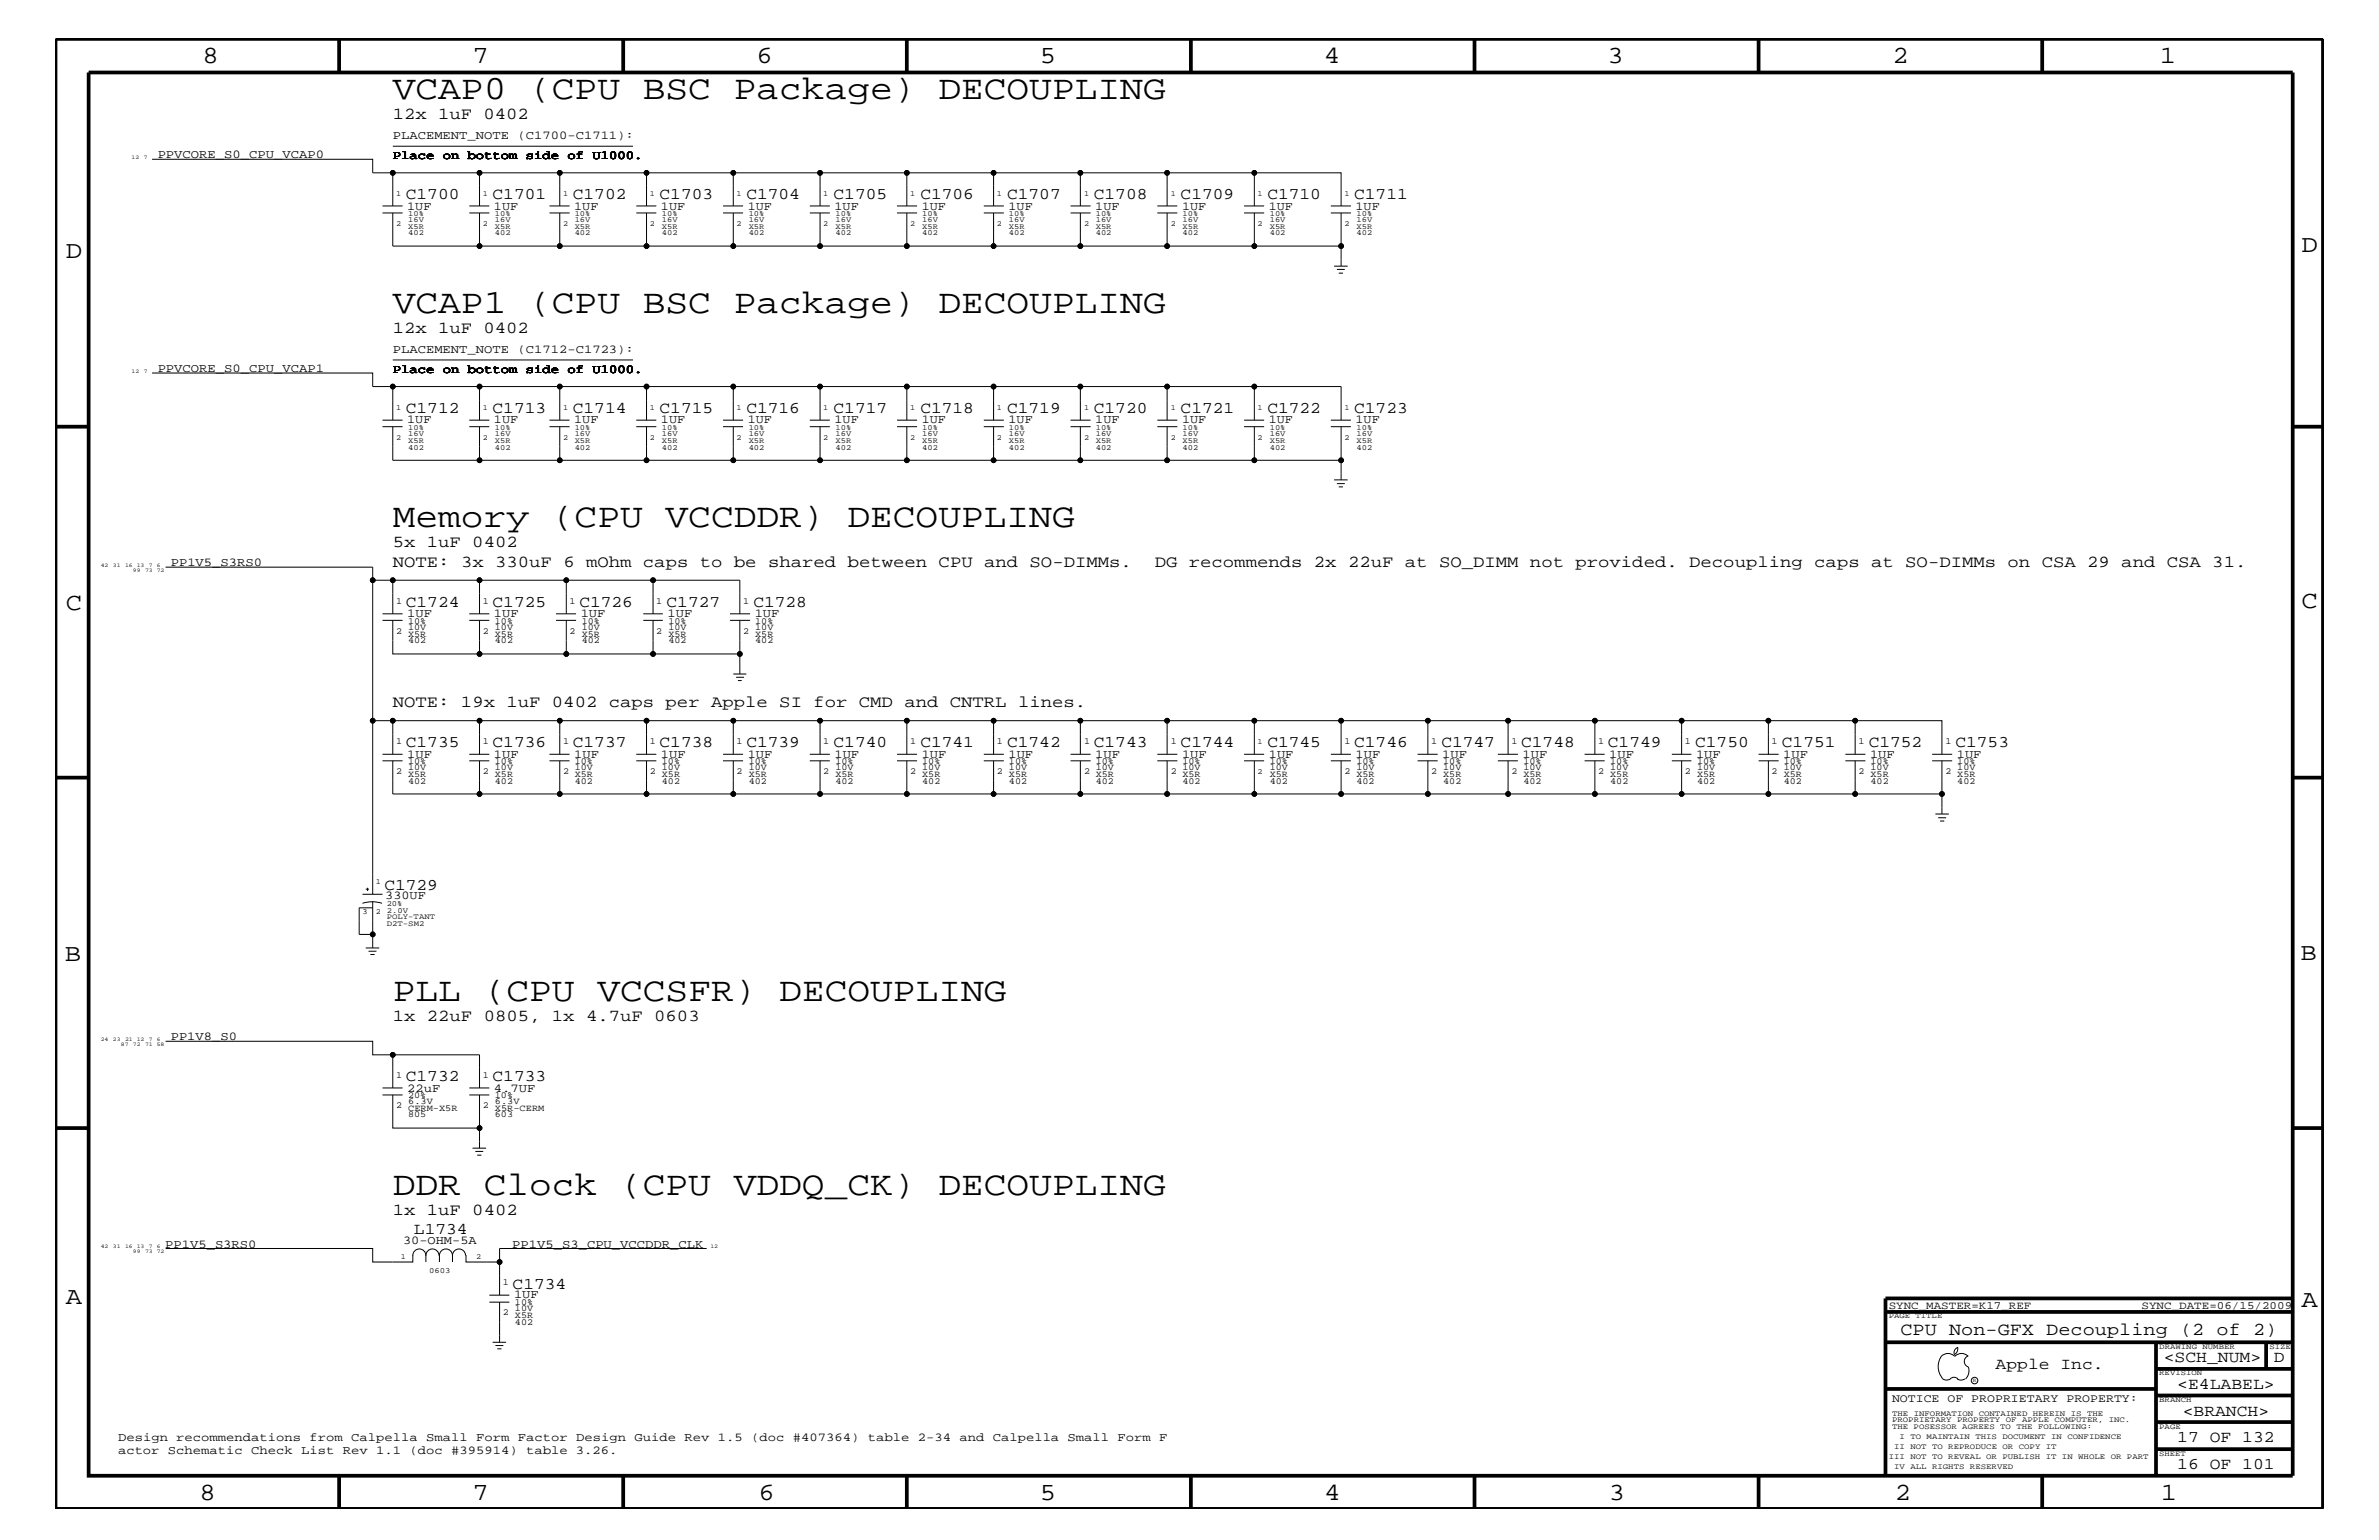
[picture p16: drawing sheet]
<svg xmlns="http://www.w3.org/2000/svg" width="432mm" height="279mm" viewBox="0 0 432 279" stroke-linecap="round" stroke-linejoin="round" font-family="sans-serif">
<defs><g id="words">
<g font-size="6.2">
<text x="71.3" y="18">VCAP0 (CPU BSC Package) DECOUPLING</text>
<text x="71.3" y="56.8">VCAP1 (CPU BSC Package) DECOUPLING</text>
<text x="71.3" y="95.6">Memory (CPU VCCDDR) DECOUPLING</text>
<text x="71.3" y="181.6">PLL (CPU VCCSFR) DECOUPLING</text>
<text x="71.3" y="216.9">DDR Clock (CPU VDDQ_CK) DECOUPLING</text>
</g>
<g font-size="4.5">
<text x="36.7" y="11.5">8</text>
<text x="85.8" y="11.5">7</text>
<text x="137.3" y="11.5">6</text>
<text x="188.7" y="11.5">5</text>
<text x="240.3" y="11.5">4</text>
<text x="291.8" y="11.5">3</text>
<text x="343.5" y="11.5">2</text>
<text x="392" y="11.5">1</text>
<text x="11.9" y="46.8">D</text>
<text x="417.7" y="45.7">D</text>
<text x="11.9" y="110.6">C</text>
<text x="417.7" y="110.3">C</text>
<text x="11.8" y="174.3">B</text>
<text x="417.6" y="174.2">B</text>
<text x="11.9" y="236.7">A</text>
<text x="417.7" y="237.1">A</text>
<text x="36.2" y="272.1">8</text>
<text x="85.8" y="272.1">7</text>
<text x="137.7" y="272.1">6</text>
<text x="188.7" y="272.1">5</text>
<text x="240.4" y="272.1">4</text>
<text x="292" y="272.1">3</text>
<text x="343.9" y="272.1">2</text>
<text x="392.2" y="272.1">1</text>
</g>
<text font-size="3.3" x="344.9" y="242.3">CPU Non-GFX Decoupling (2 of 2)</text>
<g font-size="3">
<text x="71.3" y="21.6">12x 1uF 0402</text>
<text x="73.7" y="36.2">C1700</text>
<text x="89.4" y="36.2">C1701</text>
<text x="104" y="36.2">C1702</text>
<text x="119.7" y="36.2">C1703</text>
<text x="135.5" y="36.2">C1704</text>
<text x="151.3" y="36.2">C1705</text>
<text x="167" y="36.2">C1706</text>
<text x="182.8" y="36.2">C1707</text>
<text x="198.5" y="36.2">C1708</text>
<text x="214.3" y="36.2">C1709</text>
<text x="230" y="36.2">C1710</text>
<text x="245.8" y="36.2">C1711</text>
<text x="71.3" y="60.4">12x 1uF 0402</text>
<text x="73.7" y="75">C1712</text>
<text x="89.4" y="75">C1713</text>
<text x="104" y="75">C1714</text>
<text x="119.7" y="75">C1715</text>
<text x="135.5" y="75">C1716</text>
<text x="151.3" y="75">C1717</text>
<text x="167" y="75">C1718</text>
<text x="182.8" y="75">C1719</text>
<text x="198.5" y="75">C1720</text>
<text x="214.3" y="75">C1721</text>
<text x="230" y="75">C1722</text>
<text x="245.8" y="75">C1723</text>
<text x="71.3" y="99.3">5x 1uF 0402</text>
<text x="71.3" y="102.9">NOTE: 3x 330uF 6 mOhm caps to be shared between CPU and SO-DIMMs.</text>
<text x="209.6" y="102.9">DG recommends 2x 22uF at SO_DIMM not provided. Decoupling caps at SO-DIMMs on CSA 29 and CSA 31.</text>
<text x="73.7" y="110.2">C1724</text>
<text x="89.4" y="110.2">C1725</text>
<text x="105.2" y="110.2">C1726</text>
<text x="121" y="110.2">C1727</text>
<text x="136.7" y="110.2">C1728</text>
<text x="71.3" y="128.3">NOTE: 19x 1uF 0402 caps per Apple SI for CMD and CNTRL lines.</text>
<text x="73.7" y="135.6">C1735</text>
<text x="89.4" y="135.6">C1736</text>
<text x="104" y="135.6">C1737</text>
<text x="119.7" y="135.6">C1738</text>
<text x="135.5" y="135.6">C1739</text>
<text x="151.3" y="135.6">C1740</text>
<text x="167" y="135.6">C1741</text>
<text x="182.8" y="135.6">C1742</text>
<text x="198.5" y="135.6">C1743</text>
<text x="214.3" y="135.6">C1744</text>
<text x="230" y="135.6">C1745</text>
<text x="245.8" y="135.6">C1746</text>
<text x="261.6" y="135.6">C1747</text>
<text x="276.1" y="135.6">C1748</text>
<text x="291.8" y="135.6">C1749</text>
<text x="307.7" y="135.6">C1750</text>
<text x="323.4" y="135.6">C1751</text>
<text x="339.2" y="135.6">C1752</text>
<text x="354.9" y="135.6">C1753</text>
<text x="69.8" y="161.4">C1729</text>
<text x="71.3" y="185.3">1x 22uF 0805, 1x 4.7uF 0603</text>
<text x="73.7" y="196.2">C1732</text>
<text x="89.4" y="196.2">C1733</text>
<text x="71.3" y="220.4">1x 1uF 0402</text>
<text x="75.1" y="224">L1734</text>
<text x="93" y="233.8">C1734</text>
<text x="362.2" y="248.4">Apple Inc.</text>
<text x="392.7" y="247.1">&lt;SCH_NUM&gt;</text>
<text x="395.2" y="252">&lt;E4LABEL&gt;</text>
<text x="412.7" y="247.1">D</text>
<text x="396.2" y="256.8">&lt;BRANCH&gt;</text>
<text x="395.2" y="261.6">17 OF 132</text>
<text x="395.2" y="266.6">16 OF 101</text>
</g>
<g font-size="2.2">
<text x="28.6" y="28.6">PPVCORE_S0_CPU_VCAP0</text>
<text x="71.3" y="25.3">PLACEMENT_NOTE (C1700-C1711):</text>
<text x="71.3" y="28.9">Place on bottom side of U1000.</text>
<text x="73.9" y="38">1UF</text>
<text x="89.7" y="38">1UF</text>
<text x="104.2" y="38">1UF</text>
<text x="120" y="38">1UF</text>
<text x="135.7" y="38">1UF</text>
<text x="151.5" y="38">1UF</text>
<text x="167.3" y="38">1UF</text>
<text x="183" y="38">1UF</text>
<text x="198.8" y="38">1UF</text>
<text x="214.5" y="38">1UF</text>
<text x="230.3" y="38">1UF</text>
<text x="246" y="38">1UF</text>
<text x="71.3" y="64">PLACEMENT_NOTE (C1712-C1723):</text>
<text x="28.6" y="67.5">PPVCORE_S0_CPU_VCAP1</text>
<text x="71.3" y="67.7">Place on bottom side of U1000.</text>
<text x="73.9" y="76.8">1UF</text>
<text x="89.7" y="76.8">1UF</text>
<text x="104.2" y="76.8">1UF</text>
<text x="120" y="76.8">1UF</text>
<text x="135.7" y="76.8">1UF</text>
<text x="151.5" y="76.8">1UF</text>
<text x="167.3" y="76.8">1UF</text>
<text x="183" y="76.8">1UF</text>
<text x="198.8" y="76.8">1UF</text>
<text x="214.5" y="76.8">1UF</text>
<text x="230.3" y="76.8">1UF</text>
<text x="246" y="76.8">1UF</text>
<text x="31" y="102.6">PP1V5_S3RS0</text>
<text x="73.9" y="112">1UF</text>
<text x="89.7" y="112">1UF</text>
<text x="105.4" y="112">1UF</text>
<text x="121.2" y="112">1UF</text>
<text x="137" y="112">1UF</text>
<text x="73.9" y="137.4">1UF</text>
<text x="89.7" y="137.4">1UF</text>
<text x="104.2" y="137.4">1UF</text>
<text x="120" y="137.4">1UF</text>
<text x="135.7" y="137.4">1UF</text>
<text x="151.5" y="137.4">1UF</text>
<text x="167.3" y="137.4">1UF</text>
<text x="183" y="137.4">1UF</text>
<text x="198.8" y="137.4">1UF</text>
<text x="214.5" y="137.4">1UF</text>
<text x="230.3" y="137.4">1UF</text>
<text x="246" y="137.4">1UF</text>
<text x="261.8" y="137.4">1UF</text>
<text x="276.4" y="137.4">1UF</text>
<text x="292.1" y="137.4">1UF</text>
<text x="307.8" y="137.4">1UF</text>
<text x="323.7" y="137.4">1UF</text>
<text x="339.4" y="137.4">1UF</text>
<text x="355.2" y="137.4">1UF</text>
<text x="69.9" y="163.1">330UF</text>
<text x="31" y="188.7">PP1V8_S0</text>
<text x="73.9" y="198.1">22uF</text>
<text x="89.7" y="198.1">4.7UF</text>
<text x="30" y="226.3">PP1V5_S3RS0</text>
<text x="73.2" y="225.7">30-OHM-5A</text>
<text x="93" y="226.3">PP1V5_S3_CPU_VCCDDR_CLK</text>
<text x="93.3" y="235.6">1UF</text>
<text x="21.4" y="261.4">Design recommendations from Calpella Small Form Factor Design Guide Rev 1.5 (doc #407364) table 2-34 and Calpella Small Form F</text>
<text x="21.4" y="263.8">actor Schematic Check List Rev 1.1 (doc #395914) table 3.26.</text>
</g>
<text font-size="2.1" x="343.4" y="254.4">NOTICE OF PROPRIETARY PROPERTY:</text>
<g font-size="2">
<text x="342.8" y="237.4">SYNC_MASTER=K17_REF</text>
<text x="388.7" y="237.4">SYNC_DATE=06/15/2009</text>
</g>
<g font-size="1.7">
<text x="71.9" y="109.5">1</text>
<text x="74.1" y="113.1">10%</text>
<text x="87.6" y="109.5">1</text>
<text x="89.8" y="113.1">10%</text>
<text x="103.4" y="109.5">1</text>
<text x="105.6" y="113.1">10%</text>
<text x="119.1" y="109.5">1</text>
<text x="121.3" y="113.1">10%</text>
<text x="134.9" y="109.5">1</text>
<text x="137.1" y="113.1">10%</text>
<text x="71.9" y="115">2</text>
<text x="74.1" y="115.5">X5R</text>
<text x="74.1" y="116.7">402</text>
<text x="74.1" y="114.2">10V</text>
<text x="87.6" y="115">2</text>
<text x="89.8" y="114.2">10V</text>
<text x="89.8" y="116.7">402</text>
<text x="89.8" y="115.5">X5R</text>
<text x="103.4" y="115">2</text>
<text x="105.6" y="114.2">10V</text>
<text x="105.6" y="116.7">402</text>
<text x="105.6" y="115.5">X5R</text>
<text x="119.1" y="115">2</text>
<text x="121.3" y="115.5">X5R</text>
<text x="121.3" y="116.7">402</text>
<text x="121.3" y="114.2">10V</text>
<text x="134.9" y="115">2</text>
<text x="137.1" y="114.2">10V</text>
<text x="137.1" y="115.5">X5R</text>
<text x="137.1" y="116.7">402</text>
<text x="71.9" y="135">1</text>
<text x="87.6" y="135">1</text>
<text x="102.2" y="135">1</text>
<text x="117.9" y="135">1</text>
<text x="133.7" y="135">1</text>
<text x="149.4" y="135">1</text>
<text x="165.2" y="135">1</text>
<text x="180.9" y="135">1</text>
<text x="196.8" y="135">1</text>
<text x="212.5" y="135">1</text>
<text x="244" y="135">1</text>
<text x="259.8" y="135">1</text>
<text x="274.3" y="135">1</text>
<text x="290.1" y="135">1</text>
<text x="305.8" y="135">1</text>
<text x="321.6" y="135">1</text>
<text x="337.3" y="135">1</text>
<text x="353.1" y="135">1</text>
<text x="71.9" y="140.4">2</text>
<text x="74.1" y="139.7">10V</text>
<text x="74.1" y="142.2">402</text>
<text x="74.1" y="138.6">10%</text>
<text x="74.1" y="140.9">X5R</text>
<text x="87.6" y="140.4">2</text>
<text x="89.8" y="140.9">X5R</text>
<text x="89.8" y="138.6">10%</text>
<text x="89.8" y="142.2">402</text>
<text x="89.8" y="139.7">10V</text>
<text x="102.2" y="140.4">2</text>
<text x="104.3" y="139.7">10V</text>
<text x="104.3" y="142.2">402</text>
<text x="104.3" y="138.6">10%</text>
<text x="104.3" y="140.9">X5R</text>
<text x="117.9" y="140.4">2</text>
<text x="120.1" y="140.9">X5R</text>
<text x="120.1" y="138.6">10%</text>
<text x="120.1" y="142.2">402</text>
<text x="120.1" y="139.7">10V</text>
<text x="133.7" y="140.4">2</text>
<text x="135.9" y="140.9">X5R</text>
<text x="135.9" y="142.2">402</text>
<text x="135.9" y="138.6">10%</text>
<text x="135.9" y="139.7">10V</text>
<text x="149.4" y="140.4">2</text>
<text x="151.6" y="138.6">10%</text>
<text x="151.6" y="140.9">X5R</text>
<text x="151.6" y="142.2">402</text>
<text x="151.6" y="139.7">10V</text>
<text x="165.2" y="140.4">2</text>
<text x="167.4" y="139.7">10V</text>
<text x="167.4" y="142.2">402</text>
<text x="167.4" y="138.6">10%</text>
<text x="167.4" y="140.9">X5R</text>
<text x="180.9" y="140.4">2</text>
<text x="183.1" y="140.9">X5R</text>
<text x="183.1" y="138.6">10%</text>
<text x="183.1" y="142.2">402</text>
<text x="183.1" y="139.7">10V</text>
<text x="196.8" y="140.4">2</text>
<text x="198.9" y="139.7">10V</text>
<text x="198.9" y="142.2">402</text>
<text x="198.9" y="138.6">10%</text>
<text x="198.9" y="140.9">X5R</text>
<text x="212.5" y="140.4">2</text>
<text x="214.6" y="140.9">X5R</text>
<text x="214.6" y="138.6">10%</text>
<text x="214.6" y="142.2">402</text>
<text x="214.6" y="139.7">10V</text>
<text x="230.5" y="139.7">10V</text>
<text x="230.5" y="142.2">402</text>
<text x="230.5" y="138.6">10%</text>
<text x="230.5" y="140.9">X5R</text>
<text x="244" y="140.4">2</text>
<text x="246.2" y="142.2">402</text>
<text x="246.2" y="139.7">10V</text>
<text x="246.2" y="138.6">10%</text>
<text x="246.2" y="140.9">X5R</text>
<text x="259.8" y="140.4">2</text>
<text x="262" y="140.9">X5R</text>
<text x="262" y="138.6">10%</text>
<text x="262" y="142.2">402</text>
<text x="262" y="139.7">10V</text>
<text x="274.3" y="140.4">2</text>
<text x="276.5" y="142.2">402</text>
<text x="276.5" y="140.9">X5R</text>
<text x="276.5" y="139.7">10V</text>
<text x="276.5" y="138.6">10%</text>
<text x="290.1" y="140.4">2</text>
<text x="292.3" y="140.9">X5R</text>
<text x="292.3" y="138.6">10%</text>
<text x="292.3" y="142.2">402</text>
<text x="292.3" y="139.7">10V</text>
<text x="305.8" y="140.4">2</text>
<text x="308" y="140.9">X5R</text>
<text x="308" y="142.2">402</text>
<text x="308" y="138.6">10%</text>
<text x="308" y="139.7">10V</text>
<text x="321.6" y="140.4">2</text>
<text x="323.8" y="138.6">10%</text>
<text x="323.8" y="140.9">X5R</text>
<text x="323.8" y="142.2">402</text>
<text x="323.8" y="139.7">10V</text>
<text x="337.3" y="140.4">2</text>
<text x="339.5" y="139.7">10V</text>
<text x="339.5" y="142.2">402</text>
<text x="339.5" y="138.6">10%</text>
<text x="339.5" y="140.9">X5R</text>
<text x="353.1" y="140.4">2</text>
<text x="355.3" y="140.9">X5R</text>
<text x="355.3" y="138.6">10%</text>
<text x="355.3" y="142.2">402</text>
<text x="355.3" y="139.7">10V</text>
<text x="71.9" y="195.6">1</text>
<text x="87.6" y="195.6">1</text>
<text x="71.9" y="201">2</text>
<text x="74.1" y="202.7">805</text>
<text x="74.1" y="201.5">CERM-X5R</text>
<text x="74.1" y="200.3">6.3V</text>
<text x="74.1" y="199.2">20%</text>
<text x="87.6" y="201">2</text>
<text x="89.8" y="201.5">X5R-CERM</text>
<text x="89.8" y="202.7">603</text>
<text x="89.8" y="199.2">10%</text>
<text x="89.8" y="200.3">6.3V</text>
<text x="91.3" y="233.2">1</text>
<text x="91.3" y="238.6">2</text>
<text x="93.5" y="237.9">10V</text>
<text x="93.5" y="236.8">10%</text>
<text x="93.5" y="239.1">X5R</text>
<text x="93.5" y="240.3">402</text>
</g>
<g font-size="1.4">
<text x="71.9" y="35.6">1</text>
<text x="87.6" y="35.6">1</text>
<text x="102.2" y="35.6">1</text>
<text x="117.9" y="35.6">1</text>
<text x="133.7" y="35.6">1</text>
<text x="149.4" y="35.6">1</text>
<text x="165.2" y="35.6">1</text>
<text x="180.9" y="35.6">1</text>
<text x="196.8" y="35.6">1</text>
<text x="212.5" y="35.6">1</text>
<text x="228.3" y="35.6">1</text>
<text x="244" y="35.6">1</text>
<text x="71.9" y="41">2</text>
<text x="74.1" y="39.2">10%</text>
<text x="74.1" y="41.5">X5R</text>
<text x="74.1" y="40.3">16V</text>
<text x="87.6" y="41">2</text>
<text x="89.8" y="39.2">10%</text>
<text x="89.8" y="41.5">X5R</text>
<text x="89.8" y="40.3">16V</text>
<text x="102.2" y="41">2</text>
<text x="104.3" y="39.2">10%</text>
<text x="104.3" y="41.5">X5R</text>
<text x="104.3" y="40.3">16V</text>
<text x="117.9" y="41">2</text>
<text x="120.1" y="39.2">10%</text>
<text x="120.1" y="41.5">X5R</text>
<text x="120.1" y="40.3">16V</text>
<text x="133.7" y="41">2</text>
<text x="135.9" y="39.2">10%</text>
<text x="135.9" y="41.5">X5R</text>
<text x="135.9" y="40.3">16V</text>
<text x="149.4" y="41">2</text>
<text x="151.6" y="39.2">10%</text>
<text x="151.6" y="41.5">X5R</text>
<text x="151.6" y="40.3">16V</text>
<text x="165.2" y="41">2</text>
<text x="167.4" y="39.2">10%</text>
<text x="167.4" y="41.5">X5R</text>
<text x="167.4" y="40.3">16V</text>
<text x="180.9" y="41">2</text>
<text x="183.1" y="39.2">10%</text>
<text x="183.1" y="41.5">X5R</text>
<text x="183.1" y="40.3">16V</text>
<text x="196.8" y="41">2</text>
<text x="198.9" y="39.2">10%</text>
<text x="198.9" y="41.5">X5R</text>
<text x="198.9" y="40.3">16V</text>
<text x="212.5" y="41">2</text>
<text x="214.6" y="39.2">10%</text>
<text x="214.6" y="41.5">X5R</text>
<text x="214.6" y="40.3">16V</text>
<text x="228.3" y="41">2</text>
<text x="230.5" y="39.2">10%</text>
<text x="230.5" y="41.5">X5R</text>
<text x="230.5" y="40.3">16V</text>
<text x="244" y="41">2</text>
<text x="246.2" y="39.2">10%</text>
<text x="246.2" y="41.5">X5R</text>
<text x="246.2" y="40.3">16V</text>
<text x="74.1" y="42.7">402</text>
<text x="89.8" y="42.7">402</text>
<text x="104.3" y="42.7">402</text>
<text x="120.1" y="42.7">402</text>
<text x="135.9" y="42.7">402</text>
<text x="151.6" y="42.7">402</text>
<text x="167.4" y="42.7">402</text>
<text x="183.1" y="42.7">402</text>
<text x="198.9" y="42.7">402</text>
<text x="214.6" y="42.7">402</text>
<text x="230.5" y="42.7">402</text>
<text x="246.2" y="42.7">402</text>
<text x="71.9" y="74.4">1</text>
<text x="87.6" y="74.4">1</text>
<text x="102.2" y="74.4">1</text>
<text x="117.9" y="74.4">1</text>
<text x="133.7" y="74.4">1</text>
<text x="149.4" y="74.4">1</text>
<text x="165.2" y="74.4">1</text>
<text x="180.9" y="74.4">1</text>
<text x="196.8" y="74.4">1</text>
<text x="212.5" y="74.4">1</text>
<text x="228.3" y="74.4">1</text>
<text x="244" y="74.4">1</text>
<text x="71.9" y="79.9">2</text>
<text x="74.1" y="78">10%</text>
<text x="74.1" y="80.3">X5R</text>
<text x="74.1" y="79.1">16V</text>
<text x="74.1" y="81.6">402</text>
<text x="87.6" y="79.9">2</text>
<text x="89.8" y="78">10%</text>
<text x="89.8" y="80.3">X5R</text>
<text x="89.8" y="79.1">16V</text>
<text x="89.8" y="81.6">402</text>
<text x="102.2" y="79.9">2</text>
<text x="104.3" y="78">10%</text>
<text x="104.3" y="80.3">X5R</text>
<text x="104.3" y="79.1">16V</text>
<text x="104.3" y="81.6">402</text>
<text x="117.9" y="79.9">2</text>
<text x="120.1" y="78">10%</text>
<text x="120.1" y="80.3">X5R</text>
<text x="120.1" y="79.1">16V</text>
<text x="120.1" y="81.6">402</text>
<text x="133.7" y="79.9">2</text>
<text x="135.9" y="78">10%</text>
<text x="135.9" y="80.3">X5R</text>
<text x="135.9" y="79.1">16V</text>
<text x="135.9" y="81.6">402</text>
<text x="149.4" y="79.9">2</text>
<text x="151.6" y="78">10%</text>
<text x="151.6" y="80.3">X5R</text>
<text x="151.6" y="79.1">16V</text>
<text x="151.6" y="81.6">402</text>
<text x="165.2" y="79.9">2</text>
<text x="167.4" y="78">10%</text>
<text x="167.4" y="80.3">X5R</text>
<text x="167.4" y="79.1">16V</text>
<text x="167.4" y="81.6">402</text>
<text x="180.9" y="79.9">2</text>
<text x="183.1" y="78">10%</text>
<text x="183.1" y="80.3">X5R</text>
<text x="183.1" y="79.1">16V</text>
<text x="183.1" y="81.6">402</text>
<text x="196.8" y="79.9">2</text>
<text x="198.9" y="78">10%</text>
<text x="198.9" y="80.3">X5R</text>
<text x="198.9" y="79.1">16V</text>
<text x="198.9" y="81.6">402</text>
<text x="212.5" y="79.9">2</text>
<text x="214.6" y="78">10%</text>
<text x="214.6" y="80.3">X5R</text>
<text x="214.6" y="79.1">16V</text>
<text x="214.6" y="81.6">402</text>
<text x="228.3" y="79.9">2</text>
<text x="230.5" y="78">10%</text>
<text x="230.5" y="80.3">X5R</text>
<text x="230.5" y="79.1">16V</text>
<text x="230.5" y="81.6">402</text>
<text x="244" y="79.9">2</text>
<text x="246.2" y="78">10%</text>
<text x="246.2" y="80.3">X5R</text>
<text x="246.2" y="79.1">16V</text>
<text x="246.2" y="81.6">402</text>
<text x="228.3" y="135">1</text>
<text x="228.3" y="140.4">2</text>
<text x="68.2" y="160.5">1</text>
<text x="65.8" y="165.9">3</text>
<text x="68.2" y="165.9">2</text>
<text x="70.2" y="166.7">POLY-TANT</text>
<text x="70.2" y="165.6">2.0V</text>
<text x="70.2" y="164.5">20%</text>
<text x="70.2" y="168">D2T-SM2</text>
<text x="72.7" y="228.4">1</text>
<text x="77.9" y="230.9">0603</text>
<text x="86.4" y="228.4">2</text>
<text x="342.8" y="239.2">PAGE TITLE</text>
<text x="391.9" y="244.7">DRAWING NUMBER</text>
<text x="411.9" y="244.7">SIZE</text>
<text x="391.9" y="249.5">REVISION</text>
<text x="343.4" y="256.8">THE INFORMATION CONTAINED HEREIN IS THE</text>
<text x="391.9" y="254.4">BRANCH</text>
<text x="343.4" y="259.3">THE POSESSOR AGREES TO THE FOLLOWING:</text>
<text x="343.4" y="258">PROPRIETARY PROPERTY OF APPLE COMPUTER, INC.</text>
<text x="343.8" y="262.9">II NOT TO REPRODUCE OR COPY IT</text>
<text x="344.8" y="261.1">I TO MAINTAIN THIS DOCUMENT IN CONFIDENCE</text>
<text x="391.9" y="259.3">PAGE</text>
<text x="342.8" y="264.7">III NOT TO REVEAL OR PUBLISH IT IN WHOLE OR PART</text>
<text x="343.8" y="266.6">IV ALL RIGHTS RESERVED</text>
<text x="391.9" y="264.1">SHEET</text>
</g>
<g font-size="1">
<text x="23.9" y="28.9">12</text>
<text x="26.1" y="28.9">7</text>
<text x="23.9" y="67.7">12</text>
<text x="26.1" y="67.7">7</text>
<text x="18.3" y="102.9">42</text>
<text x="20.5" y="102.9">31</text>
<text x="22.7" y="102.9">16 13</text>
<text x="24.1" y="103.7">99</text>
<text x="26.3" y="103.7">73 72</text>
<text x="27" y="102.9">7</text>
<text x="28.4" y="102.9">6</text>
<text x="18.3" y="188.9">24</text>
<text x="20.5" y="188.9">23</text>
<text x="21.9" y="189.9">87</text>
<text x="22.7" y="188.9">21 12</text>
<text x="24.1" y="189.9">72</text>
<text x="26.3" y="189.9">71 58</text>
<text x="27" y="188.9">7</text>
<text x="28.4" y="188.9">6</text>
<text x="18.3" y="226.5">42</text>
<text x="20.5" y="226.5">31</text>
<text x="22.7" y="226.5">16 13</text>
<text x="24.1" y="227.4">99</text>
<text x="26.3" y="227.4">73 72</text>
<text x="27" y="226.5">7</text>
<text x="28.4" y="226.5">6</text>
<text x="128.9" y="226.5">12</text>
<text x="358.1" y="250.7">R</text>
</g>
</g></defs>
<g fill="none" stroke="#000" stroke-width=".18">
<path d="M27.6 28.9h40v2.5h3.7v6M69.4 38.6h3.7M69.4 37.4h3.7M71.3 38.6v6h15.7M71.3 31.4h15.7M71.3 26.5h43.6M85.2 38.6h3.6M85.2 37.4h3.6M87 38.6v6h14.6M87 37.4v-6h14.6v6M99.7 38.6h3.7M99.7 37.4h3.7"/>
<path d="M101.6 38.6v6h15.7M101.6 31.4h15.7v6M115.5 38.6h3.6M115.5 37.4h3.6M117.3 38.6v6h15.8M117.3 31.4h15.8v6M131.2 38.6h3.7M131.2 37.4h3.7M133.1 38.6v6h15.7M133.1 31.4h15.7v6M147 38.6h3.6M147 37.4h3.6"/>
<path d="M148.8 38.6v6h15.8M148.8 31.4h15.8v6M162.8 38.6h3.7M162.8 37.4h3.7M164.6 38.6v6h15.7M164.6 31.4h15.7v6M178.6 38.6h3.6M178.6 37.4h3.6M180.3 38.6v6h15.8M180.3 31.4h15.8v6M194.3 38.6h3.7M194.3 37.4h3.7"/>
<path d="M196.1 38.6v6h15.7M196.1 31.4h15.7v6M210.1 38.6h3.6M210.1 37.4h3.6M211.8 38.6v6h15.9M211.8 31.4h15.9v6M225.8 38.6h3.6M225.8 37.4h3.6M227.7 38.6v6h15.7M227.7 31.4h15.7v6M241.6 38.6h3.6M241.6 37.4h3.6"/>
<path d="M243.4 38.6v9.7M242.1 48.3h2.5M242.7 48.9h1.4M243 49.6h.8M27.6 67.7h40v2.4h19.4M69.4 77.4h3.7M69.4 76.2h3.7M71.3 70.1v6.1M71.3 77.4v6.1h15.7M71.3 65.3h43.6M85.2 77.4h3.6M85.2 76.2h3.6"/>
<path d="M87 77.4v6.1h14.6M99.7 77.4h3.7M99.7 76.2h3.7M101.6 77.4v6.1h15.7M101.6 70.1h-14.6v6.1M115.5 77.4h3.6M115.5 76.2h3.6M117.3 77.4v6.1h15.8M117.3 70.1h-15.7v6.1M131.2 77.4h3.7M131.2 76.2h3.7M133.1 77.4v6.1h15.7"/>
<path d="M133.1 70.1h-15.8v6.1M147 77.4h3.6M147 76.2h3.6M148.8 77.4v6.1h15.8M148.8 70.1h-15.7v6.1M162.8 77.4h3.7M162.8 76.2h3.7M164.6 77.4v6.1h15.7M164.6 70.1h-15.8v6.1M178.6 77.4h3.6M178.6 76.2h3.6M180.3 77.4v6.1h15.8"/>
<path d="M180.3 70.1h-15.7v6.1M194.3 77.4h3.7M194.3 76.2h3.7M196.1 77.4v6.1h15.7M196.1 70.1h-15.8v6.1M210.1 77.4h3.6M210.1 76.2h3.6M211.8 77.4v6.1h15.9M211.8 70.1h-15.7v6.1M225.8 77.4h3.6M225.8 76.2h3.6M227.7 77.4v6.1h15.7"/>
<path d="M227.7 76.2v-6.1h15.7v6.1M227.7 70.1h-15.9v6.1M241.6 77.4h3.6M241.6 76.2h3.6M243.4 77.4v9.7M242.1 87.1h2.5M242.7 87.7h1.4M243 88.3h.8M30.1 102.9h37.5v59.3M67.6 105.3h3.7M69.4 112.6h3.7M69.4 111.4h3.7"/>
<path d="M71.3 112.6v6h15.7M85.2 112.6h3.6M85.2 111.4h3.6M87 112.6v6h15.8M87 105.3h-15.7v6.1M100.9 112.6h3.7M100.9 111.4h3.7M102.8 112.6v6h15.7M102.8 105.3h-15.8v6.1M116.8 112.6h3.5M116.8 111.4h3.5M118.5 112.6v6h15.8"/>
<path d="M118.5 111.4v-6.1h15.8v6.1M118.5 105.3h-15.7v6.1M132.5 112.6h3.6M132.5 111.4h3.6M134.3 112.6v9.7M67.6 130.8h3.7v6M69.4 138h3.7M69.4 136.8h3.7M71.3 138v6h15.7M71.3 130.8h15.7M85.2 138h3.6M85.2 136.8h3.6"/>
<path d="M87 138v6h14.6M87 136.8v-6h14.6v6M99.7 138h3.7M99.7 136.8h3.7M101.6 138v6h15.7M101.6 130.8h15.7v6M115.5 138h3.6M115.5 136.8h3.6M117.3 138v6h15.8M117.3 130.8h15.8v6M131.2 138h3.7M131.2 136.8h3.7"/>
<path d="M133.1 138v6h15.7M133.1 130.8h15.7v6M133.1 122.3h2.4M133.6 122.9h1.4M133.9 123.5h.7M147 138h3.6M147 136.8h3.6M148.8 138v6h15.8M148.8 130.8h15.8v6M162.8 138h3.7M162.8 136.8h3.7M164.6 138v6h15.7"/>
<path d="M164.6 130.8h15.7v6M178.6 138h3.6M178.6 136.8h3.6M180.3 138v6h15.8M180.3 130.8h15.8v6M194.3 138h3.7M194.3 136.8h3.7M196.1 138v6h15.7M196.1 130.8h15.7v6M210.1 138h3.6M210.1 136.8h3.6M211.8 138v6h15.9"/>
<path d="M211.8 130.8h15.9v6M225.8 138h3.6M225.8 136.8h3.6M227.7 138v6h15.7M227.7 130.8h15.7v6M241.6 138h3.6M241.6 136.8h3.6M243.4 138v6h15.8M243.4 130.8h15.8M257.3 138h3.6M257.3 136.8h3.6M259.2 138v6h14.5"/>
<path d="M259.2 136.8v-6h14.5v6M271.9 138h3.6M271.9 136.8h3.6M273.7 138v6h15.8M273.7 130.8h15.8v6M287.6 138h3.7M287.6 136.8h3.7M289.5 138v6h15.7M289.5 130.8h15.7v6M303.4 138h3.6M303.4 136.8h3.6M305.2 138v6h15.8"/>
<path d="M305.2 130.8h15.8v6M319.2 138h3.6M319.2 136.8h3.6M321 138v6h15.7M321 130.8h15.7v6M334.9 138h3.7M334.9 136.8h3.7M336.7 138v6h15.8M336.7 130.8h15.8v6M350.7 138h3.6M350.7 136.8h3.6M352.5 138v9.7"/>
<path d="M351.3 147.7h2.4M351.8 148.4h1.4M352.1 149h.8M65.8 163.9a5.8 5.8 0 0 1 3.5 0M65.8 162.2h3.6M66.4 172h2.4M66.4 161.3h.6M66.7 161.1v.6M66.9 172.6h1.4M67.2 173.2h.8M67.6 163.5v8.5M67.6 164.7h-2.4v4.8h2.4"/>
<path d="M30.1 188.9h37.5v2.5h3.7M69.4 198.7h3.7M69.4 197.4h3.7M71.3 198.7v6h15.7v-6M71.3 197.4v-6h15.7v6M85.2 198.7h3.6M85.2 197.4h3.6M85.8 208.3h2.4M86.3 208.9h1.4M86.6 209.6h.8M87 204.7v3.6M30.1 226.5h37.5v2.5h7.3v-1.3"/>
<path d="M74.9 227.8a1.19 1.19 0 0 1 1.2-1.2 1.19 1.19 0 0 1 1.2 1.2 1.19 1.19 0 0 1 1.2-1.2 1.19 1.19 0 0 1 1.2 1.2M77.3 227.7v1.3M79.8 227.8a1.19 1.19 0 0 1 1.1-1.2 1.19 1.19 0 0 1 1.2 1.2 1.19 1.19 0 0 1 1.2-1.2 1.19 1.19 0 0 1 1.2 1.2M79.8 227.7v1.3M82.1 227.7v1.3M84.6 227.7v1.3h6.1v6M88.8 236.2h3.7M88.8 235h3.7M90.7 236.2v7.3M128.3 226.5h-37.6v2.5M89.4 243.5h2.5M89.9 244.1h1.5"/>
<path d="M90.3 244.7h.7M352.3 246.1a1.69 1.69 0 0 1 2.5 0 1.72 1.72 0 0 1 2.4 0M352.4 246a3.2 3.2 0 0 0 .4 4.3l.8 .1 .4-.2M354 250.2l.7-.3 .7 .3M355.2 250.2l.7 .2 .7-.2M355.3 244.4v.3a1.18 1.18 0 0 1-.6 1.1M355.4 244.4a.99 .99 0 0 0-.6 1.4M357.2 246a1.04 1.04 0 0 0-.7 1 1.04 1.04 0 0 0 .7 1M357.3 248l.1 .7a2.11 2.11 0 0 1-.6 1.5"/>
<circle cx="71.3" cy="31.4" r=".42"/>
<circle cx="87" cy="31.4" r=".42"/>
<circle cx="101.6" cy="31.4" r=".42"/>
<circle cx="117.3" cy="31.4" r=".42"/>
<circle cx="133.1" cy="31.4" r=".42"/>
<circle cx="148.8" cy="31.4" r=".42"/>
<circle cx="164.6" cy="31.4" r=".42"/>
<circle cx="180.3" cy="31.4" r=".42"/>
<circle cx="196.1" cy="31.4" r=".42"/>
<circle cx="211.8" cy="31.4" r=".42"/>
<circle cx="227.7" cy="31.4" r=".42"/>
<circle cx="87" cy="44.6" r=".42"/>
<circle cx="101.6" cy="44.6" r=".42"/>
<circle cx="117.3" cy="44.6" r=".42"/>
<circle cx="133.1" cy="44.6" r=".42"/>
<circle cx="148.8" cy="44.6" r=".42"/>
<circle cx="164.6" cy="44.6" r=".42"/>
<circle cx="180.3" cy="44.6" r=".42"/>
<circle cx="196.1" cy="44.6" r=".42"/>
<circle cx="211.8" cy="44.6" r=".42"/>
<circle cx="227.7" cy="44.6" r=".42"/>
<circle cx="243.4" cy="44.6" r=".42"/>
<circle cx="71.3" cy="70.1" r=".42"/>
<circle cx="87" cy="70.1" r=".42"/>
<circle cx="101.6" cy="70.1" r=".42"/>
<circle cx="117.3" cy="70.1" r=".42"/>
<circle cx="133.1" cy="70.1" r=".42"/>
<circle cx="148.8" cy="70.1" r=".42"/>
<circle cx="164.6" cy="70.1" r=".42"/>
<circle cx="180.3" cy="70.1" r=".42"/>
<circle cx="196.1" cy="70.1" r=".42"/>
<circle cx="211.8" cy="70.1" r=".42"/>
<circle cx="227.7" cy="70.1" r=".42"/>
<circle cx="87" cy="83.5" r=".42"/>
<circle cx="101.6" cy="83.5" r=".42"/>
<circle cx="117.3" cy="83.5" r=".42"/>
<circle cx="133.1" cy="83.5" r=".42"/>
<circle cx="148.8" cy="83.5" r=".42"/>
<circle cx="164.6" cy="83.5" r=".42"/>
<circle cx="180.3" cy="83.5" r=".42"/>
<circle cx="196.1" cy="83.5" r=".42"/>
<circle cx="211.8" cy="83.5" r=".42"/>
<circle cx="227.7" cy="83.5" r=".42"/>
<circle cx="243.4" cy="83.5" r=".42"/>
<circle cx="67.6" cy="105.3" r=".42"/>
<circle cx="71.3" cy="105.3" r=".42"/>
<circle cx="87" cy="118.6" r=".42"/>
<circle cx="87" cy="105.3" r=".42"/>
<circle cx="102.8" cy="118.6" r=".42"/>
<circle cx="102.8" cy="105.3" r=".42"/>
<circle cx="118.5" cy="118.6" r=".42"/>
<circle cx="118.5" cy="105.3" r=".42"/>
<circle cx="134.3" cy="118.6" r=".42"/>
<circle cx="67.6" cy="130.8" r=".42"/>
<circle cx="71.3" cy="130.8" r=".42"/>
<circle cx="87" cy="130.8" r=".42"/>
<circle cx="101.6" cy="130.8" r=".42"/>
<circle cx="117.3" cy="130.8" r=".42"/>
<circle cx="133.1" cy="130.8" r=".42"/>
<circle cx="148.8" cy="130.8" r=".42"/>
<circle cx="164.6" cy="130.8" r=".42"/>
<circle cx="180.3" cy="130.8" r=".42"/>
<circle cx="196.1" cy="130.8" r=".42"/>
<circle cx="211.8" cy="130.8" r=".42"/>
<circle cx="227.7" cy="130.8" r=".42"/>
<circle cx="243.4" cy="130.8" r=".42"/>
<circle cx="259.2" cy="130.8" r=".42"/>
<circle cx="273.7" cy="130.8" r=".42"/>
<circle cx="289.5" cy="130.8" r=".42"/>
<circle cx="305.2" cy="130.8" r=".42"/>
<circle cx="321" cy="130.8" r=".42"/>
<circle cx="336.7" cy="130.8" r=".42"/>
<circle cx="87" cy="144" r=".42"/>
<circle cx="101.6" cy="144" r=".42"/>
<circle cx="117.3" cy="144" r=".42"/>
<circle cx="133.1" cy="144" r=".42"/>
<circle cx="148.8" cy="144" r=".42"/>
<circle cx="164.6" cy="144" r=".42"/>
<circle cx="180.3" cy="144" r=".42"/>
<circle cx="196.1" cy="144" r=".42"/>
<circle cx="211.8" cy="144" r=".42"/>
<circle cx="227.7" cy="144" r=".42"/>
<circle cx="243.4" cy="144" r=".42"/>
<circle cx="259.2" cy="144" r=".42"/>
<circle cx="273.7" cy="144" r=".42"/>
<circle cx="289.5" cy="144" r=".42"/>
<circle cx="305.2" cy="144" r=".42"/>
<circle cx="321" cy="144" r=".42"/>
<circle cx="336.7" cy="144" r=".42"/>
<circle cx="352.5" cy="144" r=".42"/>
<circle cx="67.6" cy="169.5" r=".42"/>
<circle cx="71.3" cy="191.4" r=".42"/>
<circle cx="87" cy="204.7" r=".42"/>
<circle cx="90.7" cy="229" r=".42"/>
<circle cx="358.4" cy="250.5" r=".59"/>
</g>
<g fill="none" stroke="#000" stroke-width=".68" stroke-linecap="butt">
<path d="M10.1 7.1h411.5v266.7h-411.5zM16.1 13.2h400v254.5h-400zM61.6 7.1v6.1M113.1 7.1v6.1M164.6 7.1v6.1M216.2 7.1v6.1M267.6 7.1v6.1M319.2 7.1v6.1M370.7 7.1v6.1M10.1 77.4h6M416.1 77.4h5.5M10.1 141.1h6"/>
<path d="M416.1 141.1h5.5M10.1 204.7h6M416.1 204.7h5.5M342.2 238h73.9M416.1 235.6h-73.9v32.1M342.2 243.5h73.9M342.2 252h49.1M391.3 243.5v24.2M391.3 258h24.8M391.3 253.2h24.8M391.3 248.4h24.8M411.3 243.5v4.9"/>
<path d="M61.6 267.7v6.1M113.1 267.7v6.1M164.6 267.7v6.1M216.2 268v5.8M267.6 267.7v6.1M319.2 267.7v6.1M370.7 267.7v6.1M391.3 262.9h24.8"/>
</g>
<g fill="#000">
<circle cx="71.3" cy="31.4" r=".42"/>
<circle cx="87" cy="31.4" r=".42"/>
<circle cx="101.6" cy="31.4" r=".42"/>
<circle cx="117.3" cy="31.4" r=".42"/>
<circle cx="133.1" cy="31.4" r=".42"/>
<circle cx="148.8" cy="31.4" r=".42"/>
<circle cx="164.6" cy="31.4" r=".42"/>
<circle cx="180.3" cy="31.4" r=".42"/>
<circle cx="196.1" cy="31.4" r=".42"/>
<circle cx="211.8" cy="31.4" r=".42"/>
<circle cx="227.7" cy="31.4" r=".42"/>
<circle cx="87" cy="44.6" r=".42"/>
<circle cx="101.6" cy="44.6" r=".42"/>
<circle cx="117.3" cy="44.6" r=".42"/>
<circle cx="133.1" cy="44.6" r=".42"/>
<circle cx="148.8" cy="44.6" r=".42"/>
<circle cx="164.6" cy="44.6" r=".42"/>
<circle cx="180.3" cy="44.6" r=".42"/>
<circle cx="196.1" cy="44.6" r=".42"/>
<circle cx="211.8" cy="44.6" r=".42"/>
<circle cx="227.7" cy="44.6" r=".42"/>
<circle cx="243.4" cy="44.6" r=".42"/>
<circle cx="71.3" cy="70.1" r=".42"/>
<circle cx="87" cy="70.1" r=".42"/>
<circle cx="101.6" cy="70.1" r=".42"/>
<circle cx="117.3" cy="70.1" r=".42"/>
<circle cx="133.1" cy="70.1" r=".42"/>
<circle cx="148.8" cy="70.1" r=".42"/>
<circle cx="164.6" cy="70.1" r=".42"/>
<circle cx="180.3" cy="70.1" r=".42"/>
<circle cx="196.1" cy="70.1" r=".42"/>
<circle cx="211.8" cy="70.1" r=".42"/>
<circle cx="227.7" cy="70.1" r=".42"/>
<circle cx="87" cy="83.5" r=".42"/>
<circle cx="101.6" cy="83.5" r=".42"/>
<circle cx="117.3" cy="83.5" r=".42"/>
<circle cx="133.1" cy="83.5" r=".42"/>
<circle cx="148.8" cy="83.5" r=".42"/>
<circle cx="164.6" cy="83.5" r=".42"/>
<circle cx="180.3" cy="83.5" r=".42"/>
<circle cx="196.1" cy="83.5" r=".42"/>
<circle cx="211.8" cy="83.5" r=".42"/>
<circle cx="227.7" cy="83.5" r=".42"/>
<circle cx="243.4" cy="83.5" r=".42"/>
<circle cx="67.6" cy="105.3" r=".42"/>
<circle cx="71.3" cy="105.3" r=".42"/>
<circle cx="87" cy="118.6" r=".42"/>
<circle cx="87" cy="105.3" r=".42"/>
<circle cx="102.8" cy="118.6" r=".42"/>
<circle cx="102.8" cy="105.3" r=".42"/>
<circle cx="118.5" cy="118.6" r=".42"/>
<circle cx="118.5" cy="105.3" r=".42"/>
<circle cx="134.3" cy="118.6" r=".42"/>
<circle cx="67.6" cy="130.8" r=".42"/>
<circle cx="71.3" cy="130.8" r=".42"/>
<circle cx="87" cy="130.8" r=".42"/>
<circle cx="101.6" cy="130.8" r=".42"/>
<circle cx="117.3" cy="130.8" r=".42"/>
<circle cx="133.1" cy="130.8" r=".42"/>
<circle cx="148.8" cy="130.8" r=".42"/>
<circle cx="164.6" cy="130.8" r=".42"/>
<circle cx="180.3" cy="130.8" r=".42"/>
<circle cx="196.1" cy="130.8" r=".42"/>
<circle cx="211.8" cy="130.8" r=".42"/>
<circle cx="227.7" cy="130.8" r=".42"/>
<circle cx="243.4" cy="130.8" r=".42"/>
<circle cx="259.2" cy="130.8" r=".42"/>
<circle cx="273.7" cy="130.8" r=".42"/>
<circle cx="289.5" cy="130.8" r=".42"/>
<circle cx="305.2" cy="130.8" r=".42"/>
<circle cx="321" cy="130.8" r=".42"/>
<circle cx="336.7" cy="130.8" r=".42"/>
<circle cx="87" cy="144" r=".42"/>
<circle cx="101.6" cy="144" r=".42"/>
<circle cx="117.3" cy="144" r=".42"/>
<circle cx="133.1" cy="144" r=".42"/>
<circle cx="148.8" cy="144" r=".42"/>
<circle cx="164.6" cy="144" r=".42"/>
<circle cx="180.3" cy="144" r=".42"/>
<circle cx="196.1" cy="144" r=".42"/>
<circle cx="211.8" cy="144" r=".42"/>
<circle cx="227.7" cy="144" r=".42"/>
<circle cx="243.4" cy="144" r=".42"/>
<circle cx="259.2" cy="144" r=".42"/>
<circle cx="273.7" cy="144" r=".42"/>
<circle cx="289.5" cy="144" r=".42"/>
<circle cx="305.2" cy="144" r=".42"/>
<circle cx="321" cy="144" r=".42"/>
<circle cx="336.7" cy="144" r=".42"/>
<circle cx="352.5" cy="144" r=".42"/>
<circle cx="67.6" cy="169.5" r=".42"/>
<circle cx="71.3" cy="191.4" r=".42"/>
<circle cx="87" cy="204.7" r=".42"/>
<circle cx="90.7" cy="229" r=".42"/>
</g>
<use href="#words"/>
</svg>
